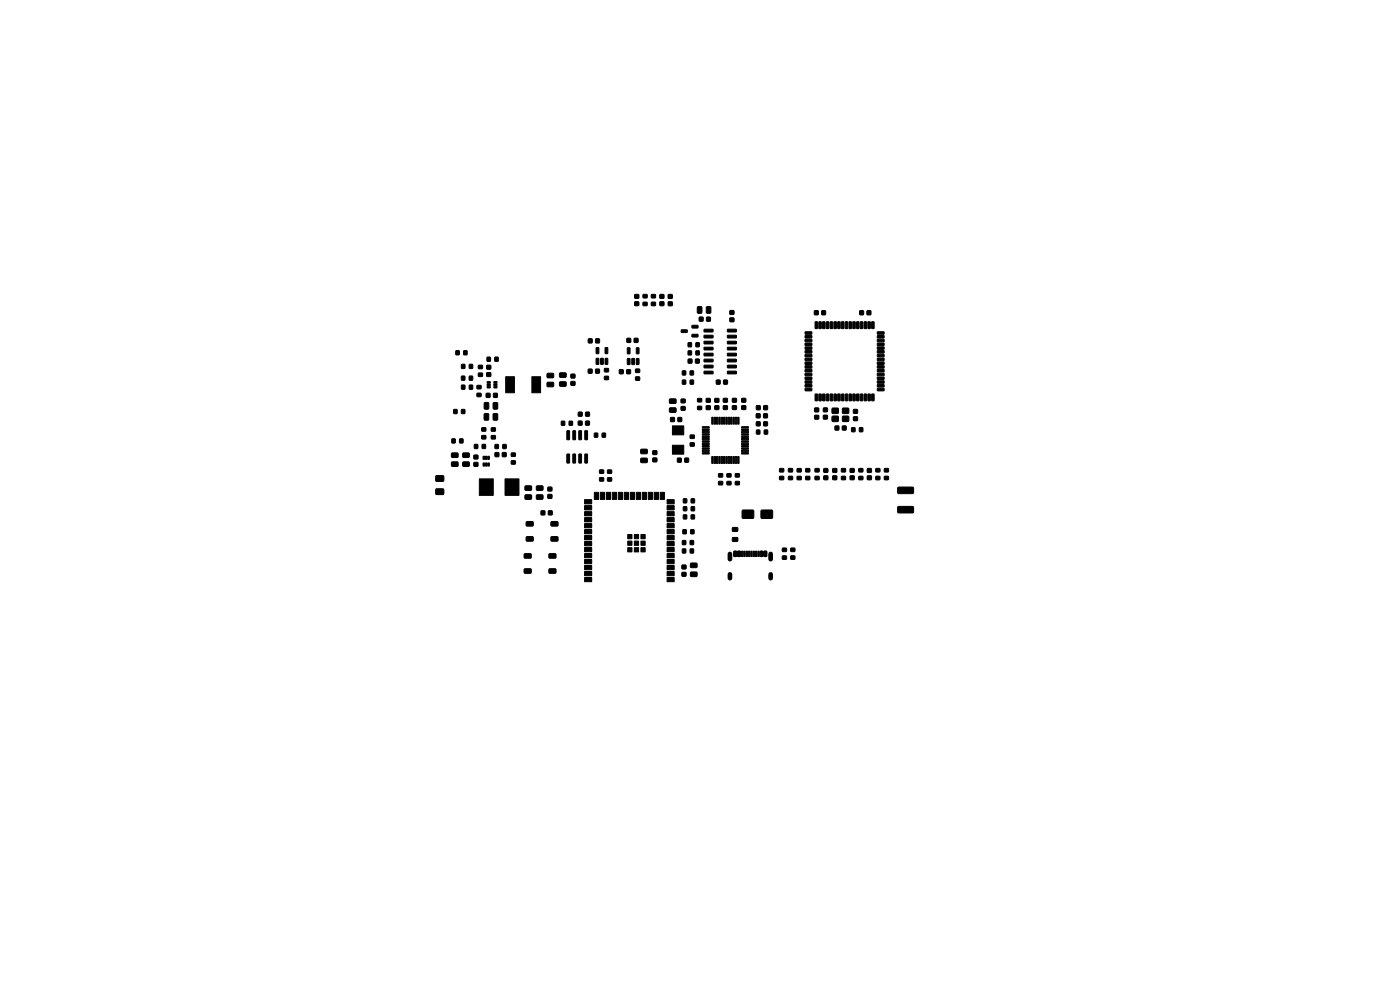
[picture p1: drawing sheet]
<svg xmlns="http://www.w3.org/2000/svg" width="297mm" height="210mm" viewBox="0 0 297 210" stroke-linecap="round" stroke-linejoin="round" font-family="sans-serif">
<g fill="#000" stroke="#000" stroke-width=".21">
<path d="M96.7 74.4h.7v.8h-.7zM97.9 77.3h.7v.8h-.7zM98.4 74.4h.7v.8h-.7zM99.6 77.3h.7v.8h-.7zM101.5 77.5h.8v.7h-.8zM101.5 79.2h.8v.6h-.8zM103.3 75.8h.7v.8h-.7zM103.3 79.1h.8v.7h-.8zM103.3 77.5h.8v.8h-.8zM105 75.8h.7v.8h-.7zM124.8 78.3h.8v.8h-.8zM124.8 71.9h.8v.8h-.8z"/>
<path d="M126.5 76l.5 .1v1.2l-.5-.1zM126.5 73.8h.5v1.2l-.5-.1zM126.4 78.3h.7v.8h-.7zM126.4 71.9h.7v.8h-.7zM127.4 76l.6 .1-.1 1.2-.5-.1zM128.2 78.2h.9v.7h-.9zM128.4 76l.5 .1v1.2l-.5-.1zM128.4 73.8h.5v1.2l-.5-.1zM131.4 78.4h.8v.9h-.8zM133 71.8h.8v.8h-.8zM133.1 76.1h.6l-.1 1.2h-.5zM133.1 73.8h.6l-.1 1.3-.5-.1z"/>
<path d="M133 78.4h.7v.9h-.7zM134.1 76.1h.5l-.1 1.2h-.5zM134.6 71.8h.7v.8h-.7zM134.7 64h.8v.8h-.8zM134.7 62.5h.8v.8h-.8zM134.8 78.3h.9v.7h-.9zM135 76.1h.6l-.1 1.2h-.5zM135 73.8h.6l-.1 1.3-.5-.1zM136.4 62.5h.9v.7h-.9zM136.4 64.1h.9v.7h-.9zM138.2 62.5h.8v.7h-.8zM138.2 64.1h.8v.7h-.8z"/>
<path d="M140 62.5h.8v.8h-.8zM140 64h.8v.8h-.8zM141.8 64.1h.8v.7h-.8zM141.8 62.5h.8v.8h-.8zM144.8 78.7h.7v.8h-.7zM144.5 70h1.2l.1 .5h-1.2zM146 76.2h.8v.8h-.8zM146 72.7h.7v.8h-.7zM146.4 78.7h.7v.8h-.7zM146 74.4h.7v.9h-.7zM147.6 76.2h.7v.8h-.7zM147.6 72.7h.7v.8h-.7z"/>
<path d="M146.8 70.9h1.2l.1 .5-1.2 .1zM146.8 69h1.2l.1 .5-1.2 .1zM147.6 74.4h.7v.9h-.7zM148 65.1l.7-.1 .2 .2v1l-.1 .3h-.6l-.3-.2zM148.4 67.3h.7v.8h-.7zM149.4 69.9l1.8-.1 .1 .5-1.9 .1zM149.4 71.1h1.8l.1 .5-1.9 .1zM149.4 72.4h1.8l.1 .5-1.9 .1zM149.4 73.7h1.8l.1 .4-1.9 .1zM149.4 75l1.8-.1 .1 .5-1.9 .1zM149.4 76.2h1.8l.1 .5-1.9 .1zM149.4 77.5h1.8l.1 .5h-1.9z"/>
<path d="M149.4 78.8l1.8-.1 .1 .5-1.9 .1zM149.9 67.3h.8v.8h-.8zM149.9 65.1l.7-.1 .2 .2v1l-.1 .3h-.6l-.3-.2zM154.3 78.8l1.8-.1 .1 .5-1.8 .1zM154.3 77.5h1.8l.1 .5h-1.8zM154.3 76.2h1.8l.1 .5-1.8 .1zM154.3 75l1.8-.1 .1 .5-1.8 .1zM154.3 73.7h1.8l.1 .4-1.8 .1zM154.3 72.4h1.8l.1 .5-1.8 .1zM154.3 71.1h1.8l.1 .5-1.8 .1zM154.3 69.9l1.8-.1 .1 .5-1.8 .1zM154.9 67.5h.8v.7h-.8z"/>
<path d="M154.9 65.9h.8v.8h-.8zM170.8 70.4h1.4v.4l-1.3 .1zM170.8 71.2h1.4v.4l-1.3 .1zM170.8 72h1.4v.4l-1.3 .1zM170.8 72.8h1.4v.4l-1.3 .1zM170.8 73.6h1.4v.4l-1.3 .1zM170.8 74.4h1.4v.4l-1.3 .1zM170.8 75.2h1.4v.4l-1.3 .1zM170.8 76h1.4v.4l-1.3 .1zM170.8 76.8h1.4v.4l-1.3 .1zM170.8 77.6h1.4v.4l-1.3 .1zM170.8 78.4h1.4v.4l-1.3 .1z"/>
<path d="M170.8 79.2h1.4v.4l-1.3 .1zM172.8 65.9h.8v.8h-.8zM172.9 68.3h.5v1.4l-.5-.1zM173.7 68.3h.5v1.4l-.5-.1zM174.3 65.9h.8v.8h-.8zM174.5 68.3h.5v1.4l-.5-.1zM175.3 68.3h.5v1.4l-.5-.1zM176.1 68.3h.5v1.4l-.5-.1zM176.9 68.3h.5v1.4l-.5-.1zM177.7 68.3h.5v1.4l-.5-.1zM178.5 68.3h.5v1.4l-.5-.1zM179.3 68.3h.5v1.4l-.5-.1z"/>
<path d="M180.1 68.3h.5v1.4l-.5-.1zM180.9 68.3h.5v1.4l-.5-.1zM181.7 68.3h.5v1.4l-.5-.1zM182.4 65.9h.8v.8h-.8zM182.5 68.3h.5v1.4l-.5-.1zM183.3 68.3h.5v1.4l-.5-.1zM184 65.9h.7v.8h-.7zM184.1 68.3h.5v1.4l-.5-.1zM184.9 68.3h.5v1.4l-.5-.1zM186.1 79.2h1.4l.1 .4-1.4 .1zM186.1 78.4h1.4l.1 .4-1.4 .1zM186.1 77.6h1.4l.1 .4-1.4 .1z"/>
<path d="M186.1 76.8h1.4l.1 .4-1.4 .1zM186.1 76h1.4l.1 .4-1.4 .1zM186.1 75.2h1.4l.1 .4-1.4 .1zM186.1 74.4h1.4l.1 .4-1.4 .1zM186.1 73.6h1.4l.1 .4-1.4 .1zM186.1 72.8h1.4l.1 .4-1.4 .1zM186.1 72h1.4l.1 .4-1.4 .1zM186.1 71.2h1.4l.1 .4-1.4 .1zM186.1 70.4h1.4l.1 .4-1.4 .1zM95.8 98h1.3l.1 .2v.6l-.2 .2-1.1-.1-.1-.2zM95.8 96.1h1.3l.1 .2v.6l-.2 .2-1.1-.1-.1-.2zM95.9 93.1h.7v.8h-.7z"/>
<path d="M96.3 86.9h.6v.8h-.6zM97.5 93.1h.7v.8h-.7zM98.2 98h1.2l.2 .2v.6l-.3 .2-1-.1-.2-.2zM98.2 96.1h1.2l.2 .2v.6l-.3 .2-1-.1-.2-.2zM97.9 79.8h.7v.8h-.7zM97.9 86.9h.7v.8h-.7zM97.9 81.7h.7v.8h-.7zM99.6 79.8h.6v.8h-.6zM99.6 81.7h.7v.8h-.7zM100.6 98.1h.8v.8h-.8zM100.6 96.6h.8v.7h-.8zM100.7 94.3h.6v.8h-.6z"/>
<path d="M101.2 81.8h.8v.7h-.8zM101.2 83.4h.8v.7h-.8zM102.2 92.4h.8v.7h-.8zM102.2 90.8h.8v.6h-.8zM102.5 98.2l.3 .1v.6l-.3-.1zM102.5 96.8h.3v.6h-.3zM102.3 94.3h.7v.8h-.7zM103 98.2l.3 .1v.6l-.3-.1zM103 96.8h.3v.6h-.3zM103.5 98.2l.3 .1v.6l-.3-.1zM103.5 96.8h.3v.6h-.3zM102.8 87.8l.6-.1 .3 .2v1l-.2 .2-.6 .1-.2-.2z"/>
<path d="M102.8 85.4h.7l.2 .1v1.1l-.2 .2h-.6l-.2-.1zM103.2 83.5h.7v.8h-.7zM103.4 81h.6v.2l-.6 .1zM103.4 81.5h.6v.2l-.6 .1zM103.4 82h.6v.2l-.6 .1zM104.2 92.4h.9v.7h-.9zM104.2 90.8h.9v.6h-.9zM105 96h.8v.8h-.8zM104.8 82h.6v.2l-.6 .1zM104.8 81.5h.6v.2l-.6 .1zM104.8 81h.6v.2l-.6 .1zM104.7 83.5h.8v.8h-.8z"/>
<path d="M104.7 87.8l.6-.1 .3 .2v1l-.2 .2-.6 .1-.2-.2zM104.7 85.4h.7l.2 .1v1.1l-.2 .2h-.6l-.2-.1zM105 94.3h.7v.8h-.7zM106.6 96h.8v.8h-.8zM107.3 79.9h1.8v3.4h-1.8zM106.7 94.3h.7v.8h-.7zM108.5 96.1h.8v.7h-.8zM108.5 97.8h.8v.6h-.8zM112.8 79.9h1.9v3.4h-1.9zM116.1 81.1h1.2l.2 .2v.6l-.3 .2-1-.1-.2-.2zM116.1 79.2h1.2l.2 .2v.6l-.3 .2-1-.1-.2-.2zM118.8 81h1.2l.1 .2v.6l-.2 .2-1.1-.1-.1-.2z"/>
<path d="M118.8 79.1h1.2l.1 .2v.6l-.2 .2-1.1-.1-.1-.2zM119.1 89.4h.7v.8h-.7zM120.3 91.4h.5l-.1 1.9-.4-.1zM120.3 96.3l.5 .1-.1 1.8h-.4zM121.1 80.9h.9v.8h-.9zM121.1 79.4h.9v.8h-.9zM120.8 89.4h.6v.8h-.6zM121.6 91.4h.5l-.1 1.9-.5-.1zM121.6 96.3l.5 .1-.1 1.8h-.5zM122.7 89.4h.8v.8h-.8zM122.8 91.4h.6l-.1 1.9-.5-.1zM122.8 96.3l.6 .1-.1 1.8h-.5z"/>
<path d="M122.7 87.5h.8v.8h-.8zM124.2 89.4h.8v.8h-.8zM124.1 91.4h.5v1.9l-.5-.1zM124.1 96.3l.5 .1v1.8h-.5zM124.3 87.5h.7v.8h-.7zM126.1 91.9h.7v.8h-.7zM127.8 91.9h.6v.8h-.6zM127.2 99.7h.8v.7h-.8zM128.2 79.8h.9v.7h-.9zM128.9 99.7h.8v.7h-.8zM134.8 80h.9v.6h-.9zM136 97.2h1.2l.2 .2-.1 .6-.2 .2-1-.1-.2-.2z"/>
<path d="M136 95.3h1.2l.2 .2-.1 .6-.2 .2-1-.1-.2-.2zM138.5 97.2h.8v.7h-.8zM138.5 95.6h.8v.8h-.8zM142.1 86.6l1.2-.1 .1 .2v.6l-.2 .2h-1.1l-.1-.3zM142.1 84.7l1.2-.1 .1 .2v.6l-.2 .2h-1.1l-.1-.3zM142.3 88.6h.7v.8h-.7zM143.7 97.2h.8v.8h-.8zM143.8 88.6h.8v.8h-.8zM144.8 80.6h.7v.9h-.7zM142.6 94.4h2.5v1.9h-2.5zM142.6 90.3h2.5v1.9h-2.5zM144.5 84.7h.8v.7h-.8z"/>
<path d="M144.5 86.3h.8v.7h-.8zM145.3 97.2h.8v.8h-.8zM146.4 80.6h.7v.9h-.7zM146.4 93.9h.9v.7h-.9zM146.4 92.3h.9v.7h-.9zM148 86.2h.8v.7h-.8zM148 84.5h.8v.7h-.8zM149.8 86.1h.9v.8h-.9zM149.8 84.5h.9v.8h-.9zM149 90.5h1.4l.1 .2-1.4 .1zM149 91h1.4l.1 .2-1.4 .1zM149 91.5h1.4l.1 .2-1.4 .1z"/>
<path d="M149 92h1.4l.1 .2-1.4 .1zM149 92.5h1.4l.1 .2-1.4 .1zM149 93h1.4l.1 .2-1.4 .1zM149 93.5h1.4l.1 .2-1.4 .1zM149 94h1.4l.1 .2-1.4 .1zM149 94.5h1.4l.1 .2-1.4 .1zM149 95h1.4l.1 .2-1.4 .1zM149 95.5h1.4l.1 .2-1.4 .1zM149 96h1.4l.1 .2-1.4 .1zM151 88.5l.3 .1-.1 1.4-.2-.1zM151 96.9h.3l-.1 1.4-.2-.1zM151.5 88.5l.3 .1-.1 1.4-.2-.1z"/>
<path d="M151.5 96.9h.3l-.1 1.4-.2-.1zM151.7 86.1h.8v.8h-.8zM151.7 84.5h.8v.8h-.8zM152 88.5l.3 .1-.1 1.4-.2-.1zM152 96.9h.3l-.1 1.4-.2-.1zM152.5 88.5l.3 .1-.1 1.4-.2-.1zM152.5 96.9h.3l-.1 1.4-.2-.1zM152 80.7h.7v.8h-.7zM153 88.5l.3 .1-.1 1.4-.2-.1zM153 96.9h.3l-.1 1.4-.2-.1zM153.5 86.1h.8v.7h-.8zM153.5 84.5h.8v.8h-.8z"/>
<path d="M153.5 88.5l.3 .1-.1 1.4-.2-.1zM153.5 96.9h.3l-.1 1.4-.2-.1zM154 88.5l.3 .1-.1 1.4-.2-.1zM154 96.9h.3l-.1 1.4-.2-.1zM153.5 80.7h.8v.8h-.8zM154.5 88.5l.3 .1-.1 1.4-.2-.1zM154.5 96.9h.3l-.1 1.4-.2-.1zM155 88.5l.3 .1-.1 1.4-.2-.1zM155 96.9h.3l-.1 1.4-.2-.1zM155.4 86.1h.8v.7h-.8zM155.4 84.5h.8v.8h-.8zM155.5 88.5l.3 .1-.1 1.4-.2-.1z"/>
<path d="M155.5 96.9h.3l-.1 1.4-.2-.1zM156 88.5l.3 .1-.1 1.4-.2-.1zM156 96.9h.3l-.1 1.4-.2-.1zM156.5 88.5l.3 .1-.1 1.4-.2-.1zM156.5 96.9h.3l-.1 1.4-.2-.1zM157.4 86.1h.8v.7h-.8zM157.4 84.5h.8v.8h-.8zM157.3 96h1.4l.1 .2-1.4 .1zM157.3 95.5h1.4l.1 .2-1.4 .1zM157.3 95h1.4l.1 .2-1.4 .1zM157.3 94.5h1.4l.1 .2-1.4 .1zM157.3 94h1.4l.1 .2-1.4 .1z"/>
<path d="M157.3 93.5h1.4l.1 .2-1.4 .1zM157.3 93h1.4l.1 .2-1.4 .1zM157.3 92.5h1.4l.1 .2-1.4 .1zM157.3 92h1.4l.1 .2-1.4 .1zM157.3 91.5h1.4l.1 .2-1.4 .1zM157.3 91h1.4l.1 .2-1.4 .1zM157.3 90.5h1.4l.1 .2-1.4 .1zM160.5 87.8h.7v.8h-.7zM160.5 89.5h.7v.8h-.7zM160.5 86.1h.7v.8h-.7zM160.5 91.2h.7v.9h-.7zM162 87.8h.8v.8h-.8z"/>
<path d="M162 89.5h.8v.8h-.8zM162 86.1h.8v.8h-.8zM162.1 91.2h.7v.9h-.7zM169.1 99.4h.9v.7h-.9zM170.8 80h1.4v.4l-1.3 .1zM170.8 80.8h1.4v.4l-1.3 .1zM170.8 81.6h1.4v.4l-1.3 .1zM170.8 82.4h1.4v.4l-1.3 .1zM170.9 99.4h.9v.7h-.9zM172.9 83.6h.5v1.4h-.5zM172.8 86.6h.9v.7h-.9zM172.8 88.1h.9v.8h-.9z"/>
<path d="M172.9 99.4h.9v.7h-.9zM173.7 83.6h.5v1.4h-.5zM174.5 83.6h.5v1.4h-.5zM175.3 83.6h.5v1.4h-.5zM174.7 86.6h.8v.7h-.8zM174.7 88.1h.8v.8h-.8zM174.8 99.4h.8v.8h-.8zM176.1 83.6h.5v1.4h-.5zM176.9 83.6h.5v1.4h-.5zM177.2 90.4h.7v.8h-.7zM176.7 99.4h.8v.8h-.8zM177.7 83.6h.5v1.4h-.5z"/>
<path d="M176.6 86.6h1.2v1.1h-1.2zM176.6 88.3h1.2v1.1h-1.2zM178.5 83.6h.5v1.4h-.5zM178.7 90.4h.8v.8h-.8zM179.3 83.6h.5v1.4h-.5zM178.8 86.6h1.2v1.1h-1.2zM178.8 88.3h1.2v1.1h-1.2zM180.1 83.6h.5v1.4h-.5zM180.7 90.7h.7v.9h-.7zM180.9 83.6h.5v1.4h-.5zM181.7 83.6h.5v1.4h-.5zM181.1 86.9h.8v.8h-.8z"/>
<path d="M181.1 88.4h.8v.8h-.8zM182.3 90.7h.7v.9h-.7zM182.5 83.6h.5v1.4h-.5zM182.2 99.4h.8v.7h-.8zM183.3 83.6h.5v1.4h-.5zM184.1 83.6h.5v1.4h-.5zM184.9 83.6h.5v1.4h-.5zM186.1 82.4h1.4l.1 .4-1.4 .1zM186.1 81.6h1.4l.1 .4-1.4 .1zM186.1 80.8h1.4l.1 .4-1.4 .1zM186.1 80h1.4l.1 .4-1.4 .1zM92.5 103.7h1.5l.2 .2-.1 .9-.2 .1h-1.3l-.2-.2z"/>
<path d="M92.5 100.9h1.5l.2 .2-.1 .9-.2 .1h-1.3l-.2-.2zM101.7 101.6h2.9v3.5h-2.9zM107.1 101.6h3v3.5h-3zM111.2 117.5l1.4-.1 .1 .3v.6l-.2 .1h-1.2l-.1-.2zM111.7 110.7l1.3-.1 .1 .3v.6l-.2 .1h-1.1l-.2-.2zM111.7 113.9l1.3-.1 .1 .3v.6l-.2 .1h-1.1l-.2-.2zM111.4 103.1h1.2l.2 .2v.6l-.3 .1h-1l-.2-.2zM111.4 105h1.2l.2 .2v.6l-.3 .1h-1l-.2-.2zM114.8 108.4h.8v.8h-.8zM113.8 103.1h1.3l.1 .2v.6l-.2 .1h-1.1l-.1-.2zM113.8 105h1.3l.1 .2v.6l-.2 .1h-1.1l-.1-.2zM116.4 108.4h.7v.8h-.7z"/>
<path d="M116.5 117.5l1.3-.1 .2 .3v.6l-.3 .1h-1.1l-.2-.2zM116.9 110.7l1.3-.1 .2 .3v.6l-.3 .1h-1.1l-.2-.2zM116.9 113.9l1.3-.1 .2 .3v.6l-.3 .1h-1.1l-.2-.2zM116.2 103.4h.9v.7h-.9zM116.2 104.9h.9v.8h-.9zM124 106h1.5v.9h-1.5zM124 107.3h1.5v.9h-1.5zM124 108.5h1.5v.9h-1.5zM124 109.8h1.5v.9h-1.5zM124 111.1h1.5v.9h-1.5zM124 112.3h1.5v.9h-1.5zM124 113.6h1.5v.9h-1.5z"/>
<path d="M124 114.9h1.5v.9h-1.5zM124 116.2h1.5v.9h-1.5zM124 117.4h1.5v.9h-1.5zM124 118.7h1.5v.9h-1.5zM124 120h1.5v.9h-1.5zM126.1 104.4h.9v1.5h-.9zM127.2 101.4h.8v.6h-.8zM127.4 104.4h.9v1.5h-.9zM128.6 104.4h.9v1.5h-.9zM128.9 101.4h.8v.6h-.8zM129.9 104.4h.9v1.5h-.9zM131.2 104.4h.9v1.5h-.9z"/>
<path d="M132.4 104.4h.9v1.5h-.9zM133.2 116.2h.9v.9h-.9zM133.2 114.8h.9v.9h-.9zM133.2 113.4h.9v.9h-.9zM133.7 104.4h.9v1.5h-.9zM134.6 116.2h.9v.9h-.9zM134.6 114.8h.9v.9h-.9zM134.6 113.4h.9v.9h-.9zM135 104.4h.9v1.5h-.9zM136 116.2h.9v.9h-.9zM136 114.8h.9v.9h-.9zM136 113.4h.9v.9h-.9z"/>
<path d="M136.2 104.4h.9v1.5h-.9zM137.5 104.4h.9v1.5h-.9zM138.8 104.4h.9v1.5h-.9zM140.1 104.4h.9v1.5h-.9zM141.5 106h1.5v.9h-1.5zM141.5 120h1.5v.9h-1.5zM141.5 118.7h1.5v.9h-1.5zM141.5 117.4h1.5v.9h-1.5zM141.5 116.2h1.5v.9h-1.5zM141.5 114.9h1.5v.9h-1.5zM141.5 113.6h1.5v.9h-1.5zM141.5 112.3h1.5v.9h-1.5z"/>
<path d="M141.5 111.1h1.5v.9h-1.5zM141.5 109.8h1.5v.9h-1.5zM141.5 108.5h1.5v.9h-1.5zM141.5 107.3h1.5v.9h-1.5zM145 107.5h.7v.8h-.7zM145 105.8h.7v.9h-.7zM144.8 116.5h.7v.8h-.7zM144.8 114.7h.7v.8h-.7zM144.9 112.4h.7v.8h-.7zM145 109.2h.7v.9h-.7zM146.6 107.5h.7v.8h-.7zM146.6 105.8h.7v.9h-.7z"/>
<path d="M146.4 116.5h.7v.8h-.7zM146.4 114.7h.7v.8h-.7zM146.5 112.4h.7v.8h-.7zM146.6 109.2h.7v.9h-.7zM152.5 102.1h.8v.7h-.8zM152.5 100.5h.8v.7h-.8zM154.2 102.1h.9v.7h-.9zM154.2 100.5h.9v.7h-.9zM155.7 117h.6l-.1 1.1-.5-.1zM156 102.1h.8v.7h-.8zM156 100.5h.8v.7h-.8zM155.4 111.9h1l.1 .7-.2 .2-.8-.1-.2-.2z"/>
<path d="M155.4 114.1l1-.1 .1 .7-.2 .2h-.8l-.2-.2zM156.5 117h.6l-.1 1.1-.5-.1zM157.3 116.9l.3 .1-.1 1.1-.2-.1zM157.8 116.9l.3 .1-.1 1.1-.2-.1zM158.3 116.9l.3 .1-.1 1.1-.2-.1zM158.8 116.9l.3 .1-.1 1.1-.2-.1zM159.3 116.9l.3 .1-.1 1.1-.2-.1zM159.8 116.9l.3 .1-.1 1.1-.2-.1zM157.5 108.3h2.3v1.6h-2.3zM160.3 116.9l.3 .1-.1 1.1-.2-.1zM160.8 116.9l.3 .1-.1 1.1-.2-.1zM161.3 117h.6l-.1 1.1-.5-.1z"/>
<path d="M162.1 117h.6l-.1 1.1-.5-.1zM161.5 108.3h2.3v1.6h-2.3zM165.4 101.1h.8v.6h-.8zM165.4 99.4h.8v.7h-.8zM166 117.9h.8v.7h-.8zM166 116.3h.8v.7h-.8zM167.3 101.1h.8v.6h-.8zM167.3 99.4h.8v.7h-.8zM167.8 117.9h.8v.7h-.8zM167.8 116.3h.8v.7h-.8zM169.1 101.1h.9v.6h-.9zM170.9 101.1h.9v.6h-.9z"/>
<path d="M172.9 101.1h.9v.6h-.9zM174.8 101h.8v.7h-.8zM176.7 101h.8v.7h-.8zM178.5 101.1h.9v.6h-.9zM178.5 99.4h.9v.7h-.9zM180.4 101h.8v.7h-.8zM180.4 99.4h.8v.8h-.8zM182.2 101.1h.8v.6h-.8zM184 101h.8v.7h-.8zM184 99.4h.8v.8h-.8zM185.8 101.1h.8v.6h-.8zM185.8 99.4h.8v.7h-.8z"/>
<path d="M187.6 101.1h.9v.6h-.9zM187.6 99.4h.9v.7h-.9zM190.5 107.5l3.2-.1 .1 .3v1l-.2 .1h-3l-.2-.2zM190.5 103.4l3.2-.1 .1 .3v1l-.2 .1h-3l-.2-.2zM111.2 120.7l1.4-.1 .1 .3v.6l-.2 .1h-1.2l-.1-.2zM116.5 120.7l1.3-.1 .2 .3v.6l-.3 .1h-1.1l-.2-.2zM124 121.2h1.5v.9h-1.5zM124 122.5h1.5v.9h-1.5zM141.5 122.5h1.5v.9h-1.5zM141.5 121.2h1.5v.9h-1.5zM144.7 121.4h.8v.8h-.8zM144.7 119.9h.8v.8h-.8z"/>
<path d="M146.5 121.4l1.2-.1 .2 .3v.6l-.3 .1h-1l-.2-.2zM146.5 119.5l1.2-.1 .2 .3v.6l-.3 .1h-1l-.2-.2z"/>
</g>
<path d="M154.8 117.5v1.1M163.5 117.5v1.1M154.8 121.8v.8M163.5 121.8v.8" fill="none" stroke="#000" stroke-width="1"/>
</svg>
